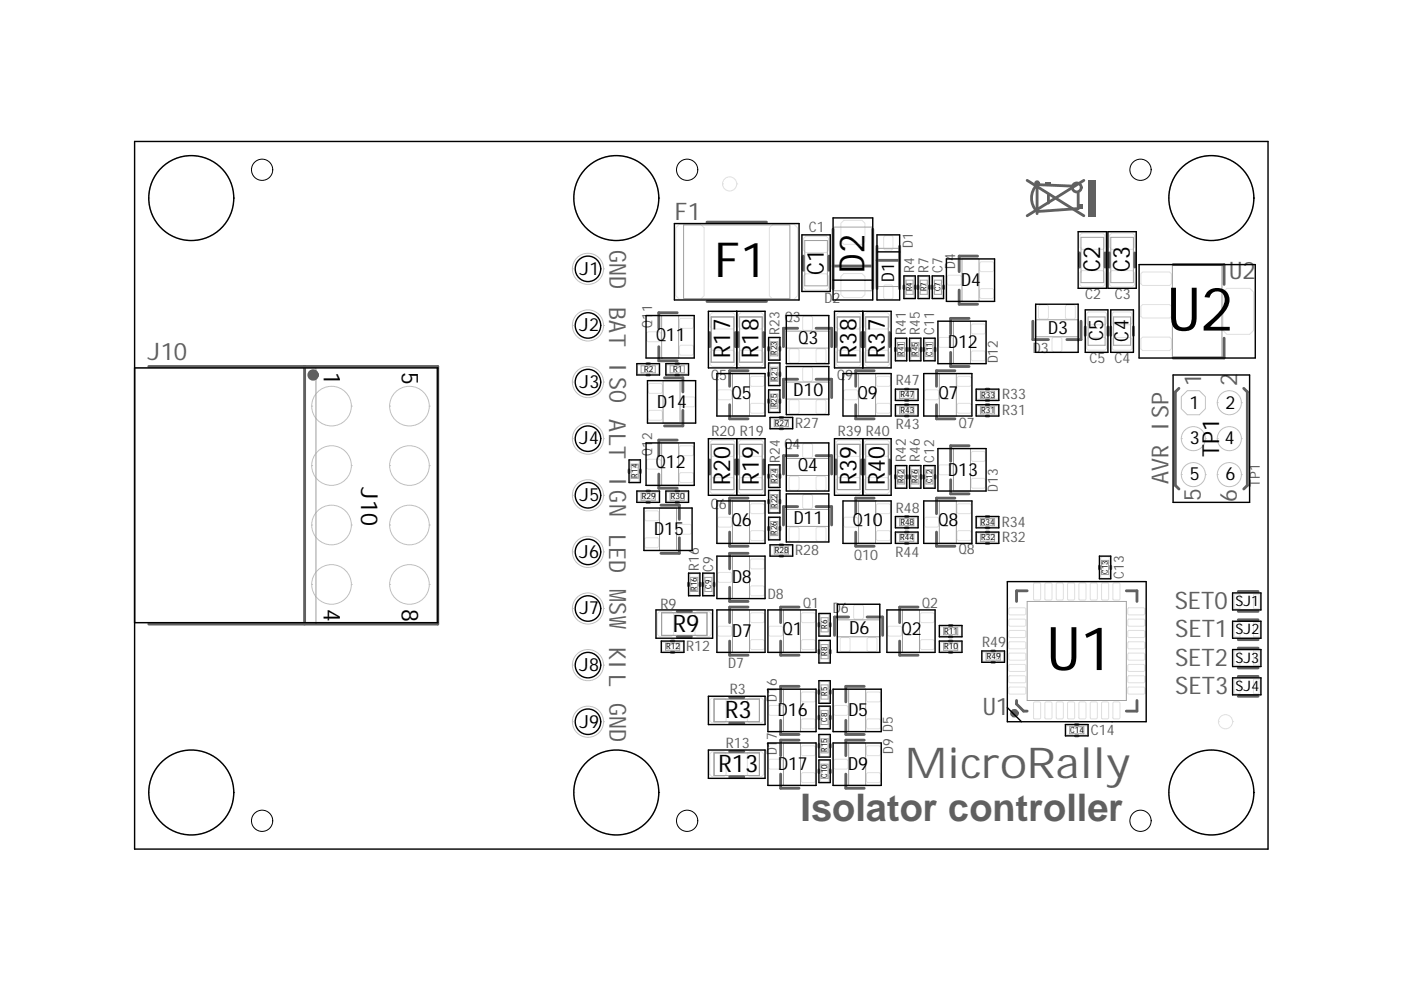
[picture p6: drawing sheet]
<svg xmlns="http://www.w3.org/2000/svg" width="297mm" height="210mm" viewBox="0 0 297 210" stroke-linecap="round" stroke-linejoin="round" font-family="sans-serif">
<defs><g id="words">
<g font-size="12.8">
<text x="247" y="70">U2</text>
<text x="221.5" y="141.8">U1</text>
</g>
<text font-size="10.2" x="151.1" y="58.7">F1</text>
<text font-size="9" fill="#606060" x="191.5" y="164.7">MicroRally</text>
<text font-size="8" fill="#606060" x="169.4" y="173.7">Isolator controller</text>
<text font-size="7.4" x="182.9" y="57.7" transform="rotate(-90 182.9 57.7)">D2</text>
<g font-size="5.1" fill="#606060">
<text x="142.7" y="46.5">F1</text>
<text x="260" y="59.1">U2</text>
<text x="31.2" y="76.2">J10</text>
<text x="248.5" y="128.9">SET0</text>
<text x="248.6" y="134.9">SET1</text>
<text x="248.6" y="140.9">SET2</text>
<text x="248.7" y="146.9">SET3</text>
<text x="207.9" y="151.3">U1</text>
</g>
<g font-size="5.1">
<text x="142.3" y="133.7">R9</text>
<text x="153.4" y="152">R3</text>
<text x="152" y="163.3">R13</text>
</g>
<g font-size="5" fill="#606060">
<text x="128.9" y="52.8" transform="rotate(90 128.9 52.8)">GND</text>
<text x="128.9" y="65" transform="rotate(90 128.9 65)">BAT</text>
<text x="128.9" y="76.9" transform="rotate(90 128.9 76.9)">ISO ALT</text>
<text x="254.1" y="81.7" transform="rotate(-90 254.1 81.7)">1</text>
<text x="261.8" y="81.7" transform="rotate(-90 261.8 81.7)">2</text>
<text x="128.9" y="100.9" transform="rotate(90 128.9 100.9)">IGN</text>
<text x="247.2" y="102.5" transform="rotate(-90 247.2 102.5)">AVR ISP</text>
<text x="254.1" y="105.9" transform="rotate(-90 254.1 105.9)">5</text>
<text x="261.7" y="106.2" transform="rotate(-90 261.7 106.2)">6</text>
<text x="128.9" y="112.9" transform="rotate(90 128.9 112.9)">LED MSW KIL GND</text>
</g>
<g font-size="5">
<text x="174.3" y="58.2" transform="rotate(-90 174.3 58.2)">C1</text>
<text x="232.7" y="57.6" transform="rotate(-90 232.7 57.6)">C2</text>
<text x="239" y="57.5" transform="rotate(-90 239 57.5)">C3</text>
<text x="154.5" y="75.7" transform="rotate(-90 154.5 75.7)">R</text>
<text x="154.5" y="72.9" transform="rotate(-90 154.5 72.9)">17</text>
<text x="160.5" y="75.7" transform="rotate(-90 160.5 75.7)">R</text>
<text x="160.5" y="72.9" transform="rotate(-90 160.5 72.9)">18</text>
<text x="181.2" y="75.7" transform="rotate(-90 181.2 75.7)">R</text>
<text x="181.2" y="72.9" transform="rotate(-90 181.2 72.9)">38</text>
<text x="187.2" y="75.7" transform="rotate(-90 187.2 75.7)">R</text>
<text x="187.2" y="72.9" transform="rotate(-90 187.2 72.9)">37</text>
<text x="68.5" y="78.7" transform="rotate(90 68.5 78.7)">1</text>
<text x="85" y="78.7" transform="rotate(90 85 78.7)">5</text>
<text x="154.5" y="99.9" transform="rotate(-90 154.5 99.9)">20</text>
<text x="160.5" y="99.8" transform="rotate(-90 160.5 99.8)">19</text>
<text x="181.2" y="99.8" transform="rotate(-90 181.2 99.8)">39</text>
<text x="187.2" y="99.9" transform="rotate(-90 187.2 99.9)">40</text>
<text x="257.9" y="96.8" transform="rotate(-90 257.9 96.8)">TP1</text>
<text x="76.4" y="103" transform="rotate(90 76.4 103)">J10</text>
<text x="154.5" y="102.7" transform="rotate(-90 154.5 102.7)">R</text>
<text x="160.5" y="102.7" transform="rotate(-90 160.5 102.7)">R</text>
<text x="181.2" y="102.7" transform="rotate(-90 181.2 102.7)">R</text>
<text x="187.2" y="102.7" transform="rotate(-90 187.2 102.7)">R</text>
<text x="68.5" y="128.8" transform="rotate(90 68.5 128.8)">4</text>
<text x="85" y="128.8" transform="rotate(90 85 128.8)">8</text>
</g>
<g font-size="4.2">
<text x="233.4" y="72.2" transform="rotate(-90 233.4 72.2)">C5</text>
<text x="238.8" y="72.3" transform="rotate(-90 238.8 72.3)">C4</text>
</g>
<g font-size="3.8">
<text x="122.6" y="58.1">J1</text>
<text x="203.4" y="60.5">D4</text>
<text x="122.6" y="70.1">J2</text>
<text x="221.7" y="70.7">D3</text>
<text x="138.8" y="72.2">Q11</text>
<text x="168.9" y="72.8">Q3</text>
<text x="200.6" y="73.7">D12</text>
<text x="122.6" y="82.1">J3</text>
<text x="167.9" y="83.9">D10</text>
<text x="139.1" y="86.3">D14</text>
<text x="154.9" y="84.4">Q5</text>
<text x="181.5" y="84.4">Q9</text>
<text x="198.6" y="84.4">Q7</text>
<text x="251.7" y="86.4">1</text>
<text x="259.3" y="86.5">2</text>
<text x="122.5" y="94">J4</text>
<text x="251.7" y="94">3</text>
<text x="259.1" y="94">4</text>
<text x="138.8" y="99.1">Q12</text>
<text x="168.8" y="99.7">Q4</text>
<text x="200.6" y="100.6">D13</text>
<text x="251.7" y="101.6">5</text>
<text x="259.2" y="101.6">6</text>
<text x="122.6" y="106">J5</text>
<text x="138.4" y="113.2">D15</text>
<text x="154.8" y="111.4">Q6</text>
<text x="167.9" y="110.8">D11</text>
<text x="180.4" y="111.4">Q10</text>
<text x="198.6" y="111.4">Q8</text>
<text x="122.6" y="118">J6</text>
<text x="154.9" y="123.4">D8</text>
<text x="122.6" y="130">J7</text>
<text x="154.9" y="134.8">D7</text>
<text x="165.6" y="134.5">Q1</text>
<text x="179.7" y="134.2">D6</text>
<text x="190.8" y="134.5">Q2</text>
<text x="122.6" y="142">J8</text>
<text x="122.6" y="153.9">J9</text>
<text x="164.6" y="151.5">D16</text>
<text x="179.5" y="151.5">D5</text>
<text x="164.6" y="162.9">D17</text>
<text x="179.5" y="162.9">D9</text>
</g>
<text font-size="3.7" x="189.2" y="59.7" transform="rotate(-90 189.2 59.7)">D1</text>
<g font-size="3.1" fill="#606060">
<text x="171.1" y="49.2">C1</text>
<text x="174.4" y="64.2">D2</text>
<text x="229.6" y="63.3">C2</text>
<text x="235.9" y="63.3">C3</text>
<text x="166" y="68.1">Q3</text>
<text x="218.5" y="74.6">D3</text>
<text x="230.5" y="76.7">C5 C4</text>
<text x="150.4" y="80.4">Q5</text>
<text x="177.1" y="80.4">Q9</text>
<text x="189.5" y="81.5">R47</text>
<text x="212" y="87.8">R31</text>
<text x="212" y="84.5">R33</text>
<text x="150.5" y="92.3">R20 R19</text>
<text x="166" y="95">Q4</text>
<text x="168.2" y="90.5">R27</text>
<text x="177.2" y="92.3">R39 R40</text>
<text x="189.5" y="90.8">R43</text>
<text x="202.9" y="90.6">Q7</text>
<text x="150.4" y="107.6">Q6</text>
<text x="189.5" y="108.5">R48</text>
<text x="212" y="111.5">R34</text>
<text x="168.2" y="117.5">R28</text>
<text x="180.7" y="118.4">Q10</text>
<text x="189.5" y="117.8">R44</text>
<text x="202.9" y="117.2">Q8</text>
<text x="212" y="114.8">R32</text>
<text x="139.7" y="128.9">R9</text>
<text x="162.4" y="126.7">D8</text>
<text x="169.9" y="128.6">Q1</text>
<text x="176.2" y="129.7">D6</text>
<text x="195.1" y="128.6">Q2</text>
<text x="145.2" y="137.8">R12</text>
<text x="207.8" y="136.9">R49</text>
<text x="154.1" y="141.4">D7</text>
<text x="154.4" y="146.8">R3</text>
<text x="230.8" y="155.5">C14</text>
<text x="153.6" y="158.2">R13</text>
</g>
<g font-size="3.1">
<text x="261.4" y="128.2">SJ1</text>
<text x="261.4" y="134.2">SJ2</text>
<text x="261.4" y="140.2">SJ3</text>
<text x="261.4" y="146.2">SJ4</text>
</g>
<g font-size="3" fill="#606060">
<text x="193.4" y="57.8" transform="rotate(-90 193.4 57.8)">R4 D1</text>
<text x="196.4" y="57.8" transform="rotate(-90 196.4 57.8)">R7</text>
<text x="199.4" y="57.8" transform="rotate(-90 199.4 57.8)">C7</text>
<text x="202.1" y="57" transform="rotate(-90 202.1 57)">D4</text>
<text x="138" y="69.5" transform="rotate(-90 138 69.5)">Q1</text>
<text x="138" y="66.1" transform="rotate(-90 138 66.1)">1</text>
<text x="164.9" y="70.9" transform="rotate(-90 164.9 70.9)">R23</text>
<text x="191.6" y="70.9" transform="rotate(-90 191.6 70.9)">R41</text>
<text x="194.6" y="70.9" transform="rotate(-90 194.6 70.9)">R45</text>
<text x="197.6" y="70.9" transform="rotate(-90 197.6 70.9)">C11</text>
<text x="211.1" y="76.9" transform="rotate(-90 211.1 76.9)">D12</text>
<text x="138" y="93" transform="rotate(-90 138 93)">2</text>
<text x="138" y="96.4" transform="rotate(-90 138 96.4)">Q1</text>
<text x="165" y="97.9" transform="rotate(-90 165 97.9)">R24</text>
<text x="191.6" y="97.8" transform="rotate(-90 191.6 97.8)">R42</text>
<text x="194.6" y="97.8" transform="rotate(-90 194.6 97.8)">R46</text>
<text x="197.6" y="97.9" transform="rotate(-90 197.6 97.9)">C12</text>
<text x="211.1" y="104.1" transform="rotate(-90 211.1 104.1)">D13</text>
<text x="266.6" y="103" transform="rotate(-90 266.6 103)">TP1</text>
<text x="147.8" y="120.9" transform="rotate(-90 147.8 120.9)">R16</text>
<text x="150.9" y="121" transform="rotate(-90 150.9 121)">C9</text>
<text x="237.8" y="122.4" transform="rotate(-90 237.8 122.4)">C13</text>
<text x="164.3" y="148.5" transform="rotate(-90 164.3 148.5)">D1</text>
<text x="164.3" y="145.1" transform="rotate(-90 164.3 145.1)">6</text>
<text x="164.3" y="159.9" transform="rotate(-90 164.3 159.9)">D1</text>
<text x="164.3" y="156.5" transform="rotate(-90 164.3 156.5)">7</text>
<text x="188.9" y="159.6" transform="rotate(-90 188.9 159.6)">D9 D5</text>
</g>
<g font-size="1.8">
<text x="136.3" y="78.7">R2</text>
<text x="142.4" y="78.7">R1</text>
<text x="190.5" y="84.1">R47</text>
<text x="190.5" y="87.4">R43</text>
<text x="207.6" y="87.4">R31</text>
<text x="207.6" y="84.1">R33</text>
<text x="164" y="90.1">R27</text>
<text x="135.8" y="105.7">R29</text>
<text x="141.9" y="105.7">R30</text>
<text x="190.5" y="111.1">R48</text>
<text x="207.5" y="111.1">R34</text>
<text x="164" y="117.1">R28</text>
<text x="190.5" y="114.4">R44</text>
<text x="207.6" y="114.4">R32</text>
<text x="141" y="137.4">R12</text>
<text x="199.8" y="137.4">R10</text>
<text x="199.8" y="134.1">R11</text>
<text x="208.8" y="139.5">R49</text>
<text x="226.4" y="155.1">C14</text>
</g>
<g font-size="1.7">
<text x="193" y="61.7" transform="rotate(-90 193 61.7)">R4</text>
<text x="196" y="61.6" transform="rotate(-90 196 61.6)">R7</text>
<text x="199" y="61.7" transform="rotate(-90 199 61.7)">C7</text>
<text x="164.4" y="75.1" transform="rotate(-90 164.4 75.1)">R23</text>
<text x="191.2" y="75.3" transform="rotate(-90 191.2 75.3)">R41</text>
<text x="194.2" y="75.3" transform="rotate(-90 194.2 75.3)">R45</text>
<text x="197.2" y="75.3" transform="rotate(-90 197.2 75.3)">C11</text>
<text x="164.4" y="80.5" transform="rotate(-90 164.4 80.5)">R21</text>
<text x="164.4" y="86.2" transform="rotate(-90 164.4 86.2)">R25</text>
<text x="134.9" y="101.1" transform="rotate(-90 134.9 101.1)">R14</text>
<text x="164.4" y="107.5" transform="rotate(-90 164.4 107.5)">R22</text>
<text x="164.4" y="102.1" transform="rotate(-90 164.4 102.1)">R24</text>
<text x="191.2" y="102.3" transform="rotate(-90 191.2 102.3)">R42</text>
<text x="194.2" y="102.3" transform="rotate(-90 194.2 102.3)">R46</text>
<text x="197.2" y="102.3" transform="rotate(-90 197.2 102.3)">C12</text>
<text x="164.4" y="113.2" transform="rotate(-90 164.4 113.2)">R26</text>
<text x="147.4" y="125" transform="rotate(-90 147.4 125)">R16</text>
<text x="150.4" y="124.6" transform="rotate(-90 150.4 124.6)">C9</text>
<text x="234.4" y="121.4" transform="rotate(-90 234.4 121.4)">C13</text>
<text x="175" y="133.1" transform="rotate(-90 175 133.1)">R6</text>
<text x="175" y="138.7" transform="rotate(-90 175 138.7)">R8</text>
<text x="175" y="147.3" transform="rotate(-90 175 147.3)">R5</text>
<text x="175" y="152.7" transform="rotate(-90 175 152.7)">C8</text>
<text x="175" y="159.1" transform="rotate(-90 175 159.1)">R15</text>
<text x="175" y="164.6" transform="rotate(-90 175 164.6)">C10</text>
</g>
</g></defs>
<g fill="none" stroke="#c0c0c0" stroke-width=".21">
<path d="M31.5 41.9h.1M31.5 41.9a9 9 0 0 0 9 9 9 9 0 0 0 9-9M31.5 41.9a9 9 0 0 1 9-9 9 9 0 0 1 9 9M49.5 41.9h.1M121.1 56.9h.1M121.1 56.9a3.3 3.3 0 0 0 3.3 3.3 3.3 3.3 0 0 0 3.3-3.3M121.1 56.9a3.3 3.3 0 0 1 3.3-3.3 3.3 3.3 0 0 1 3.3 3.3M121.4 41.9h.1M121.4 41.9a9 9 0 0 0 9 9 9 9 0 0 0 9-9M121.4 41.9a9 9 0 0 1 9-9 9 9 0 0 1 9 9M127.7 56.9h.1M139.4 41.9h.1"/>
<path d="M247.3 41.9h.1M247.3 41.9a9 9 0 0 0 9 9 9 9 0 0 0 9-9M247.3 41.9a9 9 0 0 1 9-9 9 9 0 0 1 9 9M265.3 41.9h.1M121.1 68.9h.1M121.1 68.9a3.3 3.3 0 0 0 3.3 3.3 3.3 3.3 0 0 0 3.3-3.3M121.1 68.9a3.3 3.3 0 0 1 3.3-3.3 3.3 3.3 0 0 1 3.3 3.3M127.7 68.9h.1M65.9 98.5h.1M65.9 98.5a4.2 4.2 0 0 0 4.2 4.2 4.2 4.2 0 0 0 4.2-4.2M65.9 98.5a4.2 4.2 0 0 1 4.2-4.2 4.2 4.2 0 0 1 4.2 4.2M65.9 85.9h.1"/>
<path d="M65.9 85.9a4.2 4.2 0 0 0 4.2 4.2 4.2 4.2 0 0 0 4.2-4.2M65.9 85.9a4.2 4.2 0 0 1 4.2-4.2 4.2 4.2 0 0 1 4.2 4.2M74.3 98.5h.1M74.3 85.9h.1M82.4 98.5h.1M82.4 98.5a4.2 4.2 0 0 0 4.2 4.2 4.2 4.2 0 0 0 4.2-4.2M82.4 98.5a4.2 4.2 0 0 1 4.2-4.2 4.2 4.2 0 0 1 4.2 4.2M82.4 85.9h.1M82.4 85.9a4.2 4.2 0 0 0 4.2 4.2 4.2 4.2 0 0 0 4.2-4.2M82.4 85.9a4.2 4.2 0 0 1 4.2-4.2 4.2 4.2 0 0 1 4.2 4.2M90.8 98.5h.1M90.8 85.9h.1"/>
<path d="M121.1 92.8h.1M121.1 92.8a3.3 3.3 0 0 0 3.3 3.3 3.3 3.3 0 0 0 3.3-3.3M121.1 92.8a3.3 3.3 0 0 1 3.3-3.3 3.3 3.3 0 0 1 3.3 3.3M121.1 80.8h.1M121.1 80.8a3.3 3.3 0 0 0 3.3 3.3 3.3 3.3 0 0 0 3.3-3.3M121.1 80.8a3.3 3.3 0 0 1 3.3-3.3 3.3 3.3 0 0 1 3.3 3.3M127.7 92.8h.1M127.7 80.8h.1M249.9 92.8a2.55 2.55 0 0 0 2.6 2.6 2.55 2.55 0 0 0 2.5-2.6M249.9 92.8a2.55 2.55 0 0 1 2.6-2.5 2.55 2.55 0 0 1 2.5 2.5M249.9 92.8h.1M249.9 83.9l1.3-1.2h2.5l1.3 1.2v2.6l-1.3 1.3h-2.5l-1.3-1.3z"/>
<path d="M255 92.8h.1M257.5 92.8a2.55 2.55 0 0 0 2.6 2.6 2.55 2.55 0 0 0 2.5-2.6M257.5 92.8a2.55 2.55 0 0 1 2.6-2.5 2.55 2.55 0 0 1 2.5 2.5M257.5 85.2a2.55 2.55 0 0 0 2.6 2.6 2.55 2.55 0 0 0 2.5-2.6M257.5 85.2a2.55 2.55 0 0 1 2.6-2.5 2.55 2.55 0 0 1 2.5 2.5M257.5 92.8h.1M257.5 85.2h.1M262.6 92.8h.1M262.6 85.2h.1M65.9 111.1h.1M65.9 111.1a4.2 4.2 0 0 0 4.2 4.2 4.2 4.2 0 0 0 4.2-4.2M65.9 111.1a4.2 4.2 0 0 1 4.2-4.2 4.2 4.2 0 0 1 4.2 4.2"/>
<path d="M74.3 111.1h.1M82.4 111.1h.1M82.4 111.1a4.2 4.2 0 0 0 4.2 4.2 4.2 4.2 0 0 0 4.2-4.2M82.4 111.1a4.2 4.2 0 0 1 4.2-4.2 4.2 4.2 0 0 1 4.2 4.2M90.8 111.1h.1M121.1 104.8h.1M121.1 104.8a3.3 3.3 0 0 0 3.3 3.3 3.3 3.3 0 0 0 3.3-3.3M121.1 104.8a3.3 3.3 0 0 1 3.3-3.3 3.3 3.3 0 0 1 3.3 3.3M121.1 116.8h.1M121.1 116.8a3.3 3.3 0 0 0 3.3 3.3 3.3 3.3 0 0 0 3.3-3.3M121.1 116.8a3.3 3.3 0 0 1 3.3-3.3 3.3 3.3 0 0 1 3.3 3.3M127.7 104.8h.1"/>
<path d="M127.7 116.8h.1M249.9 100.4a2.55 2.55 0 0 0 2.6 2.6 2.55 2.55 0 0 0 2.5-2.6M249.9 100.4a2.55 2.55 0 0 1 2.6-2.5 2.55 2.55 0 0 1 2.5 2.5M249.9 100.4h.1M255 100.4h.1M257.5 100.4a2.55 2.55 0 0 0 2.6 2.6 2.55 2.55 0 0 0 2.5-2.6M257.5 100.4a2.55 2.55 0 0 1 2.6-2.5 2.55 2.55 0 0 1 2.5 2.5M257.5 100.4h.1M262.6 100.4h.1M65.9 123.7h.1M65.9 123.7a4.2 4.2 0 0 0 4.2 4.2 4.2 4.2 0 0 0 4.2-4.2M65.9 123.7a4.2 4.2 0 0 1 4.2-4.2 4.2 4.2 0 0 1 4.2 4.2"/>
<path d="M74.3 123.7h.1M82.4 123.7h.1M82.4 123.7a4.2 4.2 0 0 0 4.2 4.2 4.2 4.2 0 0 0 4.2-4.2M82.4 123.7a4.2 4.2 0 0 1 4.2-4.2 4.2 4.2 0 0 1 4.2 4.2M90.8 123.7h.1M121.1 128.8h.1M121.1 128.8a3.3 3.3 0 0 0 3.3 3.3 3.3 3.3 0 0 0 3.3-3.3M121.1 128.8a3.3 3.3 0 0 1 3.3-3.3 3.3 3.3 0 0 1 3.3 3.3M127.7 128.8h.1M121.1 152.7h.1M121.1 152.7a3.3 3.3 0 0 0 3.3 3.3 3.3 3.3 0 0 0 3.3-3.3M121.1 152.7a3.3 3.3 0 0 1 3.3-3.3 3.3 3.3 0 0 1 3.3 3.3"/>
<path d="M121.1 140.7h.1M121.1 140.7a3.3 3.3 0 0 0 3.3 3.3 3.3 3.3 0 0 0 3.3-3.3M121.1 140.7a3.3 3.3 0 0 1 3.3-3.3 3.3 3.3 0 0 1 3.3 3.3M127.7 152.7h.1M127.7 140.7h.1M31.5 167.7h.1M31.5 167.7a9 9 0 0 0 9 9 9 9 0 0 0 9-9M31.5 167.7a9 9 0 0 1 9-9 9 9 0 0 1 9 9M49.5 167.7h.1M121.4 167.7h.1M121.4 167.7a9 9 0 0 0 9 9 9 9 0 0 0 9-9M121.4 167.7a9 9 0 0 1 9-9 9 9 0 0 1 9 9"/>
<path d="M139.4 167.7h.1M247.3 167.7h.1M247.3 167.7a9 9 0 0 0 9 9 9 9 0 0 0 9-9M247.3 167.7a9 9 0 0 1 9-9 9 9 0 0 1 9 9M265.3 167.7h.1"/>
</g>
<g fill="none" stroke="#e0e0e0" stroke-width=".21">
<path d="M152.9 38.9h.1M152.9 38.9a1.5 1.5 0 0 0 1.5 1.5 1.5 1.5 0 0 0 1.5-1.5M152.9 38.9a1.5 1.5 0 0 1 1.5-1.5 1.5 1.5 0 0 1 1.5 1.5M155.9 38.9h.1M143 48.2l.7-.7h4.5l.8 .7v14.4l-.8 .7h-4.5l-.7-.7zM162.8 48.2l.7-.7h4.5l.8 .7v14.4l-.8 .7h-4.5l-.7-.7zM170 58.4l.5-.5h4.3l.5 .5v2.5l-.5 .5h-4.3l-.5-.5zM170 50.4l.5-.4h4.3l.5 .4v2.6l-.5 .4h-4.3l-.5-.4zM177.9 47.3l.6-.7h3.9l.6 .7v3.8l-.6 .6h-3.9l-.6-.6zM177.9 58.5l.6-.6h3.9l.6 .6v3.8l-.6 .7h-3.9l-.6-.7zM187 50.1l.2-.2h1.5l.2 .2v2.5l-.2 .3h-1.5l-.2-.3zM191.5 58.7l.2-.2h1.4l.2 .2v1.1l-.2 .2h-1.4l-.2-.2z"/>
<path d="M194.5 58.7l.2-.2h1.4l.2 .2v1.1l-.2 .2h-1.4l-.2-.2zM197.5 58.7l.2-.2h1.4l.2 .2v1.1l-.2 .2h-1.4l-.2-.2zM200.4 58.5l.2-.3h2.5l.3 .3v1.6l-.3 .2h-2.5l-.2-.2zM207.3 55.7l.2-.3h2.5l.3 .3v1.5l-.3 .3h-2.5l-.2-.3zM228.5 57.7l.4-.4h4.4l.4 .4v2.6l-.4 .4h-4.4l-.4-.4zM228.5 49.8l.4-.5h4.4l.4 .5v2.5l-.4 .5h-4.4l-.4-.5zM234.8 57.7l.4-.4h4.4l.4 .4v2.6l-.4 .4h-4.4l-.4-.4zM234.8 49.8l.4-.5h4.4l.4 .5v2.5l-.4 .5h-4.4l-.4-.5zM241.4 57.9l.3-.3h5.8l.3 .3v2.1l-.3 .4h-5.8l-.3-.4zM134.9 77.4l.2-.2h1.1l.2 .2v1.5l-.2 .1h-1.1l-.2-.1zM136.8 70.5l.3-.3h2.5l.2 .3v1.5l-.2 .3h-2.5l-.3-.3zM137.9 77.4l.2-.2h1.1l.2 .2v1.5l-.2 .1h-1.1l-.2-.1z"/>
<path d="M141 77.4l.2-.2h1.1l.2 .2v1.5l-.2 .1h-1.1l-.2-.1zM143.7 67.6l.3-.2h2.5l.2 .2v1.6l-.2 .3h-2.5l-.3-.3zM143.7 73.3l.3-.2h2.5l.2 .2v1.6l-.2 .3h-2.5l-.3-.3zM144 77.4l.2-.2h1.1l.2 .2v1.5l-.2 .1h-1.1l-.2-.1zM150.2 74.5l.5-.4h4.4l.4 .4v2.6l-.4 .4h-4.4l-.5-.4zM150.2 66.6l.5-.4h4.4l.4 .4v2.6l-.4 .4h-4.4l-.5-.4zM156.2 74.5l.5-.4h4.4l.4 .4v2.6l-.4 .4h-4.4l-.5-.4zM156.2 66.6l.5-.4h4.4l.4 .4v2.6l-.4 .4h-4.4l-.5-.4zM159 79.6h2.4l.3 .3v1.6l-.3 .2h-2.4l-.3-.2v-1.6zM162.9 74.7l.2-.1h1.4l.2 .1v1.2l-.2 .2h-1.4l-.2-.2zM162.9 71.7l.2-.1h1.4l.2 .1v1.2l-.2 .2h-1.4l-.2-.2zM162.9 77.1l.2-.2h1.4l.2 .2v1.2l-.2 .1h-1.4l-.2-.1z"/>
<path d="M167 74.1l.2-.3h1.6l.3 .3v2.4l-.3 .3h-1.6l-.2-.3zM170.1 66.9h1.5l.3 .3v2.5l-.3 .2h-1.5l-.3-.2v-2.5zM170.1 77.7h1.5l.3 .3v2.4l-.3 .3h-1.5l-.3-.3v-2.4zM172.9 73.8h1.6l.3 .3v2.4l-.3 .3h-1.6l-.2-.3v-2.4zM176.9 74.5l.5-.4h4.3l.5 .4v2.6l-.5 .4h-4.3l-.5-.4zM176.9 66.6l.5-.4h4.3l.5 .4v2.6l-.5 .4h-4.3l-.5-.4zM182.9 74.5l.4-.4h4.4l.5 .4v2.6l-.5 .4h-4.4l-.4-.4zM182.9 66.6l.4-.4h4.4l.5 .4v2.6l-.5 .4h-4.4l-.4-.4zM185.7 79.6h2.4l.3 .3v1.6l-.3 .2h-2.4l-.3-.2v-1.6zM187 60.5l.2-.2h1.5l.2 .2v2.6l-.2 .2h-1.5l-.2-.2zM189.7 71.9l.2-.2h1.4l.2 .2v1.1l-.2 .2h-1.4l-.2-.2zM189.7 74.9l.2-.2h1.4l.2 .2v1.1l-.2 .2h-1.4l-.2-.2z"/>
<path d="M191.5 61.7l.2-.2h1.4l.2 .2v1.1l-.2 .2h-1.4l-.2-.2zM192.7 74.9l.2-.2h1.4l.2 .2v1.1l-.2 .2h-1.4l-.2-.2zM192.7 71.9l.2-.2h1.4l.2 .2v1.1l-.2 .2h-1.4l-.2-.2zM194.5 61.7l.2-.2h1.4l.2 .2v1.1l-.2 .2h-1.4l-.2-.2zM195.7 71.9l.2-.2h1.4l.2 .2v1.1l-.2 .2h-1.4l-.2-.2zM195.7 74.9l.2-.2h1.4l.2 .2v1.1l-.2 .2h-1.4l-.2-.2zM197.5 61.7l.2-.2h1.4l.2 .2v1.1l-.2 .2h-1.4l-.2-.2zM198.6 71.7l.2-.3h2.5l.3 .3v1.5l-.3 .3h-2.5l-.2-.3zM202.7 79.6h2.5l.3 .3v1.6l-.3 .2h-2.5l-.2-.2v-1.6zM205.5 74.5l.2-.2h2.5l.3 .2v1.6l-.3 .3h-2.5l-.2-.3zM205.7 68.6h2.5l.3 .2v1.6l-.3 .3h-2.5l-.2-.3v-1.6zM207.3 61.3l.2-.2h2.5l.3 .2v1.6l-.3 .3h-2.5l-.2-.3z"/>
<path d="M220 64.5h1.5l.3 .3v2.5l-.3 .2h-1.5l-.3-.2v-2.5zM222.6 71.7l.2-.3h1.6l.3 .3v2.4l-.3 .3h-1.6l-.2-.3zM225.4 64.8l.3-.3h1.5l.3 .3v2.5l-.3 .2h-1.5l-.3-.2zM229.9 71.7l.3-.3h3.6l.3 .3v2.1l-.3 .3h-3.6l-.3-.3zM229.9 66.4l.3-.4h3.6l.3 .4v2l-.3 .3h-3.6l-.3-.3zM235.3 71.7l.3-.3h3.6l.3 .3v2.1l-.3 .3h-3.6l-.3-.3zM235.3 66.4l.3-.4h3.6l.3 .4v2l-.3 .3h-3.6l-.3-.3zM241.7 71.3h5.8l.3 .4v2.1l-.3 .4h-5.8l-.3-.4v-2.1zM241.7 64.4h5.8l.3 .4v2.1l-.3 .4h-5.8l-.3-.4v-2.1zM259.6 61h4.8l.8 .8v8.1l-.8 .8h-4.8l-.8-.8v-8.1zM133.4 97.7l.2-.2h1.4l.2 .2v1.1l-.2 .2h-1.4l-.2-.2zM136.8 97.4l.3-.2h2.5l.2 .2v1.6l-.2 .3h-2.5l-.3-.3z"/>
<path d="M137.1 87.1l.3-.3h2.5l.2 .3v1.6l-.2 .2h-2.5l-.3-.2zM137.1 81.4l.3-.3h2.5l.2 .3v1.6l-.2 .2h-2.5l-.3-.2zM143.7 94.6l.3-.3h2.5l.2 .3v1.6l-.2 .2h-2.5l-.3-.2zM144 84.2l.3-.2h2.5l.2 .2v1.6l-.2 .3h-2.5l-.3-.3zM150.2 93.6l.5-.5h4.4l.4 .5v2.5l-.4 .5h-4.4l-.5-.5zM151.8 82.8l.3-.3h2.5l.2 .3v1.5l-.2 .3h-2.5l-.3-.3zM156.2 93.6l.5-.5h4.4l.4 .5v2.5l-.4 .5h-4.4l-.5-.5zM158.7 85.6l.3-.3h2.4l.3 .3v1.6l-.3 .2h-2.4l-.3-.2zM162.9 98.7l.2-.2h1.4l.2 .2v1.1l-.2 .2h-1.4l-.2-.2zM162.9 82.8l.2-.2h1.4l.2 .2v1.2l-.2 .1h-1.4l-.2-.1zM162.9 85.8l.2-.2h1.4l.2 .2v1.1l-.2 .2h-1.4l-.2-.2zM162.9 80.1l.2-.2h1.4l.2 .2v1.2l-.2 .1h-1.4l-.2-.1z"/>
<path d="M163.1 88.8l.1-.2h1.2l.2 .2v1.4l-.2 .2h-1.2l-.1-.2zM166.1 88.8l.1-.2h1.2l.2 .2v1.4l-.2 .2h-1.2l-.1-.2zM167 84.8l.2-.2h1.6l.3 .2v2.5l-.3 .3h-1.6l-.2-.3zM170.1 93.9h1.5l.3 .2v2.5l-.3 .3h-1.5l-.3-.3v-2.5zM172.9 84.6h1.6l.3 .2v2.5l-.3 .3h-1.6l-.2-.3v-2.5zM176.9 93.6l.5-.5h4.3l.5 .5v2.5l-.5 .5h-4.3l-.5-.5zM178.8 82.5h2.4l.3 .3v1.5l-.3 .3h-2.4l-.3-.3v-1.5zM182.9 93.6l.4-.5h4.4l.5 .5v2.5l-.5 .5h-4.4l-.4-.5zM185.4 85.6l.3-.3h2.4l.3 .3v1.6l-.3 .2h-2.4l-.3-.2zM189.6 82.8l.2-.2h1.1l.2 .2v1.4l-.2 .2h-1.1l-.2-.2zM189.6 86.1l.2-.2h1.1l.2 .2v1.4l-.2 .2h-1.1l-.2-.2zM189.7 98.8l.2-.1h1.4l.2 .1v1.2l-.2 .2h-1.4l-.2-.2z"/>
<path d="M192.6 82.8l.2-.2h1.1l.2 .2v1.4l-.2 .2h-1.1l-.2-.2zM192.6 86.1l.2-.2h1.1l.2 .2v1.4l-.2 .2h-1.1l-.2-.2zM192.7 98.8l.2-.1h1.4l.2 .1v1.2l-.2 .2h-1.4l-.2-.2zM195.7 98.8l.2-.1h1.4l.2 .1v1.2l-.2 .2h-1.4l-.2-.2zM195.8 82.5h2.5l.3 .3v1.5l-.3 .3h-2.5l-.2-.3v-1.5zM198.6 98.6l.2-.2h2.5l.3 .2v1.6l-.3 .3h-2.5l-.2-.3zM202.5 85.6l.2-.3h2.5l.3 .3v1.6l-.3 .2h-2.5l-.2-.2zM205.7 95.5h2.5l.3 .3v1.6l-.3 .2h-2.5l-.2-.2v-1.6zM206.7 82.8l.2-.2h1.1l.2 .2v1.4l-.2 .2h-1.1l-.2-.2zM206.7 86.1l.2-.2h1.1l.2 .2v1.4l-.2 .2h-1.1l-.2-.2zM209.7 82.8l.2-.2h1.1l.2 .2v1.4l-.2 .2h-1.1l-.2-.2zM209.7 86.1l.2-.2h1.1l.2 .2v1.4l-.2 .2h-1.1l-.2-.2z"/>
<path d="M133.4 100.6l.2-.1h1.4l.2 .1v1.2l-.2 .2h-1.4l-.2-.2zM134.9 104.4l.2-.2h1.1l.2 .2v1.4l-.2 .2h-1.1l-.2-.2zM136.4 108.4l.2-.3h2.5l.3 .3v1.5l-.3 .3h-2.5l-.2-.3zM136.6 113.8h2.5l.3 .2v1.6l-.3 .3h-2.5l-.2-.3v-1.6zM137.9 104.4l.2-.2h1.1l.2 .2v1.4l-.2 .2h-1.1l-.2-.2zM141 104.4l.2-.2h1.1l.2 .2v1.4l-.2 .2h-1.1l-.2-.2zM143.3 111.2l.2-.3h2.5l.3 .3v1.6l-.3 .2h-2.5l-.2-.2zM143.7 100.3l.3-.3h2.5l.2 .3v1.5l-.2 .3h-2.5l-.3-.3zM144 104.4l.2-.2h1.1l.2 .2v1.4l-.2 .2h-1.1l-.2-.2zM150.2 101.5l.5-.4h4.4l.4 .4v2.6l-.4 .4h-4.4l-.5-.4zM151.8 109.7l.3-.3h2.5l.2 .3v1.6l-.2 .2h-2.5l-.3-.2zM156.2 101.5l.5-.4h4.4l.4 .4v2.6l-.4 .4h-4.4l-.5-.4z"/>
<path d="M158.7 112.5l.3-.2h2.4l.3 .2v1.6l-.3 .3h-2.4l-.3-.3zM158.7 118.5l.3-.2h2.4l.3 .2v1.6l-.3 .3h-2.4l-.3-.3zM159 106.6h2.4l.3 .3v1.5l-.3 .3h-2.4l-.3-.3v-1.5zM162.9 109.8l.2-.2h1.4l.2 .2v1.1l-.2 .2h-1.4l-.2-.2zM162.9 112.8l.2-.2h1.4l.2 .2v1.1l-.2 .2h-1.4l-.2-.2zM162.9 104.1l.2-.2h1.4l.2 .2v1.1l-.2 .2h-1.4l-.2-.2zM162.9 107.1l.2-.2h1.4l.2 .2v1.1l-.2 .2h-1.4l-.2-.2zM163.1 115.8l.1-.2h1.2l.2 .2v1.4l-.2 .2h-1.2l-.1-.2zM163.1 101.5h1.4l.2 .2v1.1l-.2 .2h-1.4l-.2-.2v-1.1zM166.1 115.8l.1-.2h1.2l.2 .2v1.4l-.2 .2h-1.2l-.1-.2zM167 101l.2-.2h1.6l.3 .2v2.5l-.3 .3h-1.6l-.2-.3zM167 111.8l.2-.3h1.6l.3 .3v2.5l-.3 .2h-1.6l-.2-.2z"/>
<path d="M170.1 104.7h1.5l.3 .2v2.5l-.3 .2h-1.5l-.3-.2v-2.5zM172.7 111.8l.2-.3h1.6l.3 .3v2.5l-.3 .2h-1.6l-.2-.2zM172.9 100.8h1.6l.3 .2v2.5l-.3 .3h-1.6l-.2-.3v-2.5zM176.9 101.5l.5-.4h4.3l.5 .4v2.6l-.5 .4h-4.3l-.5-.4zM178.5 109.7l.3-.3h2.4l.3 .3v1.6l-.3 .2h-2.4l-.3-.2zM182.9 101.5l.4-.4h4.4l.5 .4v2.6l-.5 .4h-4.4l-.4-.4zM185.4 112.5l.3-.2h2.4l.3 .2v1.6l-.3 .3h-2.4l-.3-.3zM185.7 106.6h2.4l.3 .3v1.5l-.3 .3h-2.4l-.3-.3v-1.5zM189.6 109.8l.2-.2h1.1l.2 .2v1.4l-.2 .2h-1.1l-.2-.2zM189.6 113.1l.2-.2h1.1l.2 .2v1.4l-.2 .2h-1.1l-.2-.2zM189.7 101.8l.2-.1h1.4l.2 .1v1.2l-.2 .2h-1.4l-.2-.2zM192.6 109.8l.2-.2h1.1l.2 .2v1.4l-.2 .2h-1.1l-.2-.2z"/>
<path d="M192.6 113.1l.2-.2h1.1l.2 .2v1.4l-.2 .2h-1.1l-.2-.2zM192.7 101.8l.2-.1h1.4l.2 .1v1.2l-.2 .2h-1.4l-.2-.2zM195.6 109.7l.2-.3h2.5l.3 .3v1.6l-.3 .2h-2.5l-.2-.2zM195.9 101.7h1.4l.2 .1v1.2l-.2 .2h-1.4l-.2-.2v-1.2zM202.5 112.5l.2-.2h2.5l.3 .2v1.6l-.3 .3h-2.5l-.2-.3zM202.7 106.6h2.5l.3 .3v1.5l-.3 .3h-2.5l-.2-.3v-1.5zM205.5 101.5l.2-.3h2.5l.3 .3v1.5l-.3 .3h-2.5l-.2-.3zM206.7 109.8l.2-.2h1.1l.2 .2v1.4l-.2 .2h-1.1l-.2-.2zM206.7 113.1l.2-.2h1.1l.2 .2v1.4l-.2 .2h-1.1l-.2-.2zM209.7 109.8l.2-.2h1.1l.2 .2v1.4l-.2 .2h-1.1l-.2-.2zM209.7 113.1l.2-.2h1.1l.2 .2v1.4l-.2 .2h-1.1l-.2-.2zM232.9 118l.2-.2h1.4l.2 .2v1.1l-.2 .2h-1.4l-.2-.2z"/>
<path d="M139.1 129.9l.4-.5h2.6l.4 .5v4.3l-.4 .5h-2.6l-.4-.5zM140.1 136.1l.1-.2h1.2l.2 .2v1.5l-.2 .1h-1.2l-.1-.1zM143.1 136.1l.1-.2h1.2l.2 .2v1.5l-.2 .1h-1.2l-.1-.1zM146 121.6l.2-.2h1.4l.2 .2v1.1l-.2 .2h-1.4l-.2-.2zM146 124.6l.2-.2h1.4l.2 .2v1.1l-.2 .2h-1.4l-.2-.2zM147 129.9l.5-.5h2.5l.5 .5v4.3l-.5 .5h-2.5l-.5-.5zM149 124.6l.2-.2h1.4l.2 .2v1.1l-.2 .2h-1.4l-.2-.2zM149 121.6l.2-.2h1.4l.2 .2v1.1l-.2 .2h-1.4l-.2-.2zM151.8 121.4l.3-.3h2.5l.2 .3v1.6l-.2 .2h-2.5l-.3-.2zM151.8 132.8l.3-.3h2.5l.2 .3v1.5l-.2 .3h-2.5l-.3-.3zM158.7 135.6l.3-.3h2.4l.3 .3v1.6l-.3 .2h-2.4l-.3-.2zM159 124h2.4l.3 .2v1.6l-.3 .3h-2.4l-.3-.3v-1.6z"/>
<path d="M159 129.7h2.4l.3 .2v1.6l-.3 .3h-2.4l-.3-.3v-1.6zM162.9 132.5h2.4l.3 .3v1.5l-.3 .3h-2.4l-.3-.3v-1.5zM169.5 135.6l.3-.3h2.4l.3 .3v1.6l-.3 .2h-2.4l-.3-.2zM169.8 129.7h2.4l.3 .2v1.6l-.3 .3h-2.4l-.3-.3v-1.6zM173.6 133.1l.1-.1h1.5l.1 .1v1.2l-.1 .1h-1.5l-.1-.1zM173.6 130.1l.1-.1h1.5l.1 .1v1.2l-.1 .2h-1.5l-.1-.2zM173.6 135.8l.1-.2h1.5l.1 .2v1.2l-.1 .1h-1.5l-.1-.1zM173.7 138.6h1.5l.1 .2v1.2l-.1 .1h-1.5l-.1-.1v-1.2zM178 134.9h1.6l.2 .3v2.4l-.2 .3h-1.6l-.3-.3v-2.4zM180.9 128h1.5l.3 .3v2.4l-.3 .3h-1.5l-.3-.3v-2.4zM183.7 134.9h1.6l.2 .3v2.4l-.2 .3h-1.6l-.3-.3v-2.4zM188.1 132.5h2.4l.3 .3v1.5l-.3 .3h-2.4l-.3-.3v-1.5z"/>
<path d="M194.7 135.6l.2-.3h2.5l.3 .3v1.6l-.3 .2h-2.5l-.2-.2zM194.9 129.7h2.5l.3 .2v1.6l-.3 .3h-2.5l-.2-.3v-1.6zM198.9 136.1l.2-.2h1.1l.2 .2v1.5l-.2 .1h-1.1l-.2-.1zM199.1 132.7h1.1l.2 .1v1.5l-.2 .1h-1.1l-.2-.1v-1.5zM201.9 136.1l.2-.2h1.1l.2 .2v1.5l-.2 .1h-1.1l-.2-.1zM202.1 132.7h1.1l.2 .1v1.5l-.2 .1h-1.1l-.2-.1v-1.5zM207.9 138.2l.2-.2h1.1l.2 .2v1.5l-.2 .1h-1.1l-.2-.1zM210.9 138.2l.2-.2h1.1l.2 .2v1.5l-.2 .1h-1.1l-.2-.1zM213.4 128.8l.2-.2h3.2l.2 .2v1.1l-.2 .2h-3.2l-.2-.2zM213.4 131.2l.2-.2h3.2l.2 .2v1.1l-.2 .2h-3.2l-.2-.2zM213.4 133.6l.2-.2h3.2l.2 .2v1.1l-.2 .2h-3.2l-.2-.2zM213.4 136l.2-.2h3.2l.2 .2v1.1l-.2 .2h-3.2l-.2-.2z"/>
<path d="M213.4 138.4l.2-.2h3.2l.2 .2v1.1l-.2 .2h-3.2l-.2-.2zM218.7 123.6l.1-.2h1.2l.2 .2v3.2l-.2 .2h-1.2l-.1-.2zM221.1 123.6l.1-.2h1.2l.2 .2v3.2l-.2 .2h-1.2l-.1-.2zM223.5 123.6l.1-.2h1.2l.2 .2v3.2l-.2 .2h-1.2l-.1-.2zM225.9 123.6l.1-.2h1.2l.2 .2v3.2l-.2 .2h-1.2l-.1-.2zM228.3 123.6l.1-.2h1.2l.2 .2v3.2l-.2 .2h-1.2l-.1-.2zM230.7 123.6l.1-.2h1.2l.2 .2v3.2l-.2 .2h-1.2l-.1-.2zM232.9 121l.2-.2h1.4l.2 .2v1.1l-.2 .2h-1.4l-.2-.2zM233 123.6l.2-.2h1.2l.1 .2v3.2l-.1 .2h-1.2l-.2-.2zM235.4 123.6l.2-.2h1.2l.1 .2v3.2l-.1 .2h-1.2l-.2-.2zM238.6 138.4l.2-.2h3.2l.2 .2v1.1l-.2 .2h-3.2l-.2-.2zM238.6 136l.2-.2h3.2l.2 .2v1.1l-.2 .2h-3.2l-.2-.2z"/>
<path d="M238.6 133.6l.2-.2h3.2l.2 .2v1.1l-.2 .2h-3.2l-.2-.2zM238.6 131.2l.2-.2h3.2l.2 .2v1.1l-.2 .2h-3.2l-.2-.2zM238.6 128.8l.2-.2h3.2l.2 .2v1.1l-.2 .2h-3.2l-.2-.2zM261.2 125.8h1.2v3h-1.2zM261.2 131.8h1.2v2.9h-1.2zM261.2 137.7h1.2v3h-1.2zM265.2 125.8h1.2v3h-1.2zM265.2 131.8h1.2v2.9h-1.2zM265.2 137.7h1.2v3h-1.2zM150.2 148.1l.4-.4h2.6l.4 .4v4.4l-.4 .4h-2.6l-.4-.4zM150.2 159.5l.4-.4h2.6l.4 .4v4.4l-.4 .4h-2.6l-.4-.4zM158.1 148.1l.4-.4h2.6l.5 .4v4.4l-.5 .4h-2.6l-.4-.4z"/>
<path d="M158.1 159.5l.4-.4h2.6l.5 .4v4.4l-.5 .4h-2.6l-.4-.4zM162.6 149.5l.3-.2h2.4l.3 .2v1.6l-.3 .3h-2.4l-.3-.3zM169.5 152.4l.3-.3h2.4l.3 .3v1.6l-.3 .2h-2.4l-.3-.2zM169.5 146.7l.3-.3h2.4l.3 .3v1.6l-.3 .2h-2.4l-.3-.2zM169.8 157.8h2.4l.3 .3v1.5l-.3 .3h-2.4l-.3-.3v-1.5zM173.6 147.4l.1-.2h1.5l.1 .2v1.1l-.1 .2h-1.5l-.1-.2zM173.6 144.4l.1-.2h1.5l.1 .2v1.1l-.1 .2h-1.5l-.1-.2zM173.6 149.8l.1-.2h1.5l.1 .2v1.1l-.1 .2h-1.5l-.1-.2zM173.6 155.7l.1-.1h1.5l.1 .1v1.2l-.1 .2h-1.5l-.1-.2zM173.7 152.6h1.5l.1 .2v1.1l-.1 .2h-1.5l-.1-.2v-1.1zM173.7 158.6h1.5l.1 .1v1.2l-.1 .2h-1.5l-.1-.2v-1.2zM176.4 149.5l.3-.2h2.4l.3 .2v1.6l-.3 .3h-2.4l-.3-.3z"/>
<path d="M183.3 146.7l.3-.3h2.4l.3 .3v1.6l-.3 .2h-2.4l-.3-.2zM183.3 152.4l.3-.3h2.4l.3 .3v1.6l-.3 .2h-2.4l-.3-.2zM183.3 158.1l.3-.3h2.4l.3 .3v1.5l-.3 .3h-2.4l-.3-.3zM213.4 140.8l.2-.2h3.2l.2 .2v1.1l-.2 .2h-3.2l-.2-.2zM213.4 143.2l.2-.2h3.2l.2 .2v1.1l-.2 .2h-3.2l-.2-.2zM213.4 145.6l.2-.2h3.2l.2 .2v1.1l-.2 .2h-3.2l-.2-.2zM218.7 148.7l.1-.2h1.2l.2 .2v3.2l-.2 .2h-1.2l-.1-.2zM221.1 148.7l.1-.2h1.2l.2 .2v3.2l-.2 .2h-1.2l-.1-.2zM223.5 148.7l.1-.2h1.2l.2 .2v3.2l-.2 .2h-1.2l-.1-.2zM225.6 153.8l.1-.2h1.2l.2 .2v1.4l-.2 .2h-1.2l-.1-.2zM225.9 148.7l.1-.2h1.2l.2 .2v3.2l-.2 .2h-1.2l-.1-.2zM228.3 148.7l.1-.2h1.2l.2 .2v3.2l-.2 .2h-1.2l-.1-.2z"/>
<path d="M228.6 153.8l.1-.2h1.2l.2 .2v1.4l-.2 .2h-1.2l-.1-.2zM230.7 148.7l.1-.2h1.2l.2 .2v3.2l-.2 .2h-1.2l-.1-.2zM233 148.7l.2-.2h1.2l.1 .2v3.2l-.1 .2h-1.2l-.2-.2zM235.4 148.7l.2-.2h1.2l.1 .2v3.2l-.1 .2h-1.2l-.2-.2zM238.6 145.6l.2-.2h3.2l.2 .2v1.1l-.2 .2h-3.2l-.2-.2zM238.6 143.2l.2-.2h3.2l.2 .2v1.1l-.2 .2h-3.2l-.2-.2zM238.6 140.8l.2-.2h3.2l.2 .2v1.1l-.2 .2h-3.2l-.2-.2zM257.8 152.7h.1M257.8 152.7a1.5 1.5 0 0 0 1.5 1.5 1.5 1.5 0 0 0 1.5-1.5M257.8 152.7a1.5 1.5 0 0 1 1.5-1.5 1.5 1.5 0 0 1 1.5 1.5M260.8 152.7h.1M261.2 143.7h1.2v3h-1.2z"/>
<path d="M265.2 143.7h1.2v3h-1.2zM162.9 160.7h2.4l.3 .2v1.6l-.3 .2h-2.4l-.3-.2v-1.6zM169.5 163.8l.3-.3h2.4l.3 .3v1.5l-.3 .3h-2.4l-.3-.3zM173.6 164.1l.1-.2h1.5l.1 .2v1.2l-.1 .1h-1.5l-.1-.1zM173.6 161.1l.1-.1h1.5l.1 .1v1.2l-.1 .1h-1.5l-.1-.1zM176.7 160.7h2.4l.3 .2v1.6l-.3 .2h-2.4l-.3-.2v-1.6zM183.3 163.8l.3-.3h2.4l.3 .3v1.5l-.3 .3h-2.4l-.3-.3z"/>
</g>
<g fill="none" stroke="#a0a0a0" stroke-width=".21">
<path d="M144.6 47.6h22.5v15.6h-22.5zM170.3 50.9h4.7v9.6h-4.7zM176.4 48.1h8.1v13.4h-8.1zM185.4 52.5h5.1v8.1h-5.1zM191.7 59.3h1.5v3h-1.5zM194.7 59.3h1.5v3h-1.5zM197.7 59.3h1.5v3h-1.5zM203.5 54.8h3.6v9h-3.6zM228.7 50.2h4.8v9.6h-4.8zM235 50.2h4.8v9.6h-4.8zM248 56.1h10.5v19.5h-10.5zM28.5 77.8h38.3v54h-38.3z"/>
<path d="M135.6 77.4h3v1.5h-3zM140 66.8h3.6v9h-3.6zM141.8 77.4h3v1.5h-3zM150.5 67.1h4.8v9.6h-4.8zM155 79h3.6v9h-3.6zM156.5 67.1h4.8v9.6h-4.8zM163.1 72.3h1.5v3h-1.5zM163.1 77.7h1.5v3h-1.5zM166.4 70.1h9v3.6h-9zM177.1 67.1h4.8v9.6h-4.8zM181.6 79h3.6v9h-3.6zM183.1 67.1h4.8v9.6h-4.8z"/>
<path d="M189.9 72.5h1.5v3h-1.5zM192.9 72.5h1.5v3h-1.5zM195.9 72.5h1.5v3h-1.5zM198.7 79h3.6v9h-3.6zM201.7 68h3.6v8.9h-3.6zM219.1 67.7h9v3.6h-9zM230.2 67.1h3.6v6h-3.6zM235.6 67.1h3.6v6h-3.6zM133.5 98.2h1.5v3h-1.5zM140 93.7h3.6v9h-3.6zM140.3 80.5h3.6v9h-3.6zM150.5 94h4.8v9.6h-4.8z"/>
<path d="M156.5 94h4.8v9.6h-4.8zM163.1 83.4h1.5v3h-1.5zM163.1 99.3h1.5v3h-1.5zM163.8 88.8h3v1.5h-3zM166.4 80.8h9v3.6h-9zM166.4 97h9v3.6h-9zM177.1 94h4.8v9.6h-4.8zM183.1 94h4.8v9.6h-4.8zM189.9 99.4h1.5v3h-1.5zM190.3 82.8h3v1.5h-3zM190.3 86.1h3v1.5h-3zM192.9 99.4h1.5v3h-1.5z"/>
<path d="M195.9 99.4h1.5v3h-1.5zM201.7 94.9h3.6v9h-3.6zM207.4 82.8h3v1.5h-3zM207.4 86.1h3v1.5h-3zM135.6 104.4h3v1.4h-3zM139.5 107.5h3.6v9h-3.6zM141.8 104.4h3v1.4h-3zM155 106h3.6v9h-3.6zM155 117.7h3.6v9h-3.6zM163.1 104.7h1.5v2.9h-1.5zM163.1 110.3h1.5v3h-1.5zM163.8 115.7h3v1.5h-3z"/>
<path d="M166.4 107.8h9v3.6h-9zM181.6 106h3.6v9h-3.6zM190.3 109.7h3v1.5h-3zM190.3 113h3v1.5h-3zM198.7 106h3.6v9h-3.6zM207.4 109.7h3v1.5h-3zM207.4 113h3v1.5h-3zM233 118.6h1.5v3h-1.5zM140 129.7h9.6v4.7h-9.6zM140.8 136.1h3v1.5h-3zM146.1 122.2h1.5v3h-1.5zM149.1 122.2h1.5v3h-1.5z"/>
<path d="M155 129.1h3.6v8.9h-3.6zM165.8 129.1h3.6v8.9h-3.6zM173.7 130.7h1.5v3h-1.5zM173.7 136.4h1.5v3h-1.5zM177.1 131.2h9v3.5h-9zM190.9 129.1h3.6v8.9h-3.6zM199.6 136.1h3v1.5h-3zM199.6 132.8h3v1.5h-3zM208.6 138.2h3v1.5h-3zM217.3 127.3h21v20.9h-21zM151.1 147.9h9.6v4.8h-9.6zM151.1 159.3h9.6v4.8h-9.6z"/>
<path d="M165.8 145.8h3.6v9h-3.6zM165.8 157.2h3.6v9h-3.6zM173.7 144.9h1.5v3h-1.5zM173.7 156.3h1.5v3h-1.5zM173.7 150.3h1.5v3h-1.5zM179.5 145.8h3.6v9h-3.6zM179.5 157.2h3.6v9h-3.6zM226.3 153.8h3v1.5h-3zM173.7 161.7h1.5v3h-1.5z"/>
</g>
<g fill="none" stroke="#606060" stroke-width=".6">
<path d="M217.3 38.2l12 7.5M226.6 39.4l-7.2-.3v6.1M229.3 38.2l-12 7.5M149.6 47h12.6M170 54.2v3M175.3 54.2v3M176.2 56.3h8.4M176.2 48.5v12.6M184.6 48.5v12.6M185.5 52.1v9M185.5 55.1h4.8M190.3 52.1v9"/>
<path d="M206.8 54.2h-3.9v3.3M221.8 41.2v1.8M228.1 40.9v3.2l-8.7 .7M228.4 53.5v3M233.8 53.5v3M234.7 53.5v3M240.1 53.5v3M248.2 56h10.8v4.2M31.5 77.5h61.1v54.6h-61.1M64.4 77.5v54.6M136.8 76.9h.6M136.8 79.3h.6"/>
<path d="M139.4 73.4v3h3.9M140.6 79.9h3.9v3M143 76.9h.6M143 79.3h.6M143.3 66.2h-3.9v3.3M149.6 63.8h12.6M150.2 70.4v3M155.6 70.4v3M156.2 70.4v3M158.3 78.4h-3.9v3.3M161.6 70.4v3M162.6 73.5v.6"/>
<path d="M162.6 78.9v.6M165 73.5v.6M165 78.9v.6M168.8 69.5h-3v3.9M172.7 69.5h3.2v3.9M176.8 70.4v3M182.2 70.4v3M182.8 70.4v3M184.9 78.4h-3.9v3.3M188.2 70.4v3M189.4 73.7v.6M191.2 60.5v.6"/>
<path d="M191.8 73.7v.6M192.4 73.7v.6M193.6 60.5v.6M194.2 60.5v.6M194.8 73.7v.6M195.4 73.7v.6M196.6 60.5v.6M197.2 60.5v.6M197.8 73.7v.6M199.6 60.5v.6M201.1 74.6v2.9h3.9M202 78.4h-3.9v3.3"/>
<path d="M202.9 61.4v3h3.9M205 67.4h-3.9v3.3M218.5 68v3.9h3.3M228.7 68v3.9h-3M229.6 69.2v1.8M234.4 69.2v1.8M235 69.2v1.8M239.8 69.2v1.8M259 71.6v4.2h-10.8M133.1 99.4v.6M135.5 99.4v.6M143.3 93.1h-3.9v3.3"/>
<path d="M144.5 86.8v3.3h-3.9M150.2 97.3v3M154.4 85.6v3h3.9M155.6 97.3v3M156.2 97.3v3M161.6 97.3v3M162.6 84.6v.6M165 84.6v.6M165 90.7h.6M165 88.3h.6M168.8 80.2h-3v3.9M168.8 96.4h-3v3.9"/>
<path d="M172.7 80.2h3.2v3.9M172.7 96.4h3.2v3.9M176.8 97.3v3M181 85.6v3h3.9M182.2 97.3v3M182.8 97.3v3M188.2 97.3v3M191.5 82.3h.6M191.5 84.7h.6M191.5 88h.6M191.5 85.6h.6M198.1 85.6v3h3.9"/>
<path d="M205 94.3h-3.9v3.3M208.6 82.3h.6M208.6 84.7h.6M208.6 88h.6M208.6 85.6h.6M249.4 82.2l-.7 .7v19.8l.7 .8M263.1 82.2l.8 .7v19.8l-.8 .8M136.8 103.9h.6M136.8 106.3h.6M139.4 100.3v3h3.9M139.8 106.9h3.9v3M143 103.9h.6"/>
<path d="M143 106.3h.6M143.7 113.8v3.3h-3.9M154.4 112.6v3h3.9M158.3 105.4h-3.9v3.3M158.3 117.1h-3.9v3.3M162.6 100.5v.6M162.6 105.8v.6M162.6 111.5v.6M165 100.5v.6M165 105.8v.6M165 111.5v.6M165 117.7h.6"/>
<path d="M165 115.3h.6M168.8 107.2h-3v3.9M172.7 107.2h3.2v3.9M181 112.6v3h3.9M184.9 105.4h-3.9v3.3M189.4 100.6v.6M191.5 111.7h.6M191.5 109.3h.6M191.5 112.6h.6M191.5 115h.6M191.8 100.6v.6M192.4 100.6v.6"/>
<path d="M194.8 100.6v.6M195.4 100.6v.6M197.8 100.6v.6M198.1 112.6v3h3.9M201.1 101.5v3h3.9M202 105.4h-3.9v3.3M208.6 111.7h.6M208.6 109.3h.6M208.6 112.6h.6M208.6 115h.6M232.6 119.8v.6M235 119.8v.6"/>
<path d="M142 135.6h.6M142 138h.6M143.3 129.4h3M143.3 134.7h3M145.7 123.4v.6M148.1 123.4v.6M148.7 123.4v.6M151.1 123.4v.6M154.4 124.3v3h3.9M154.4 135.6v3h3.9M158.3 128.5h-3.9v3.3M165.2 135.6v3h3.9"/>
<path d="M169.1 128.5h-3.9v3.3M173.3 131.9v.6M173.3 137.6v.6M175.6 131.9v.6M175.6 137.6v.6M179.5 130.6h-3v3.8M183.4 130.6h3.3v3.8M190.3 135.6v3h3.9M194.2 128.5h-3.9v3.3M200.8 134.7h.6M200.8 135.6h.6M200.8 138h.6"/>
<path d="M200.8 132.4h.6M209.8 137.7h.6M217.3 125h-2.2v2.3M238.3 125h2.2v2.3M262 125.2h4.2M262 129.4h4.2M262 131.2h4.2M262 135.3h4.2M262 137.1h4.2M154.4 147.6h3M154.4 153h3M154.4 159h3"/>
<path d="M165.2 152.4v3h3.9M169.1 145.2h-3.9v3.3M169.1 156.6h-3.9v3.3M173.3 146.1v.6M173.3 151.5v.6M173.3 157.5v.6M175.6 146.1v.6M175.6 151.5v.6M175.6 157.5v.6M178.9 152.4v3h3.9M182.8 145.2h-3.9v3.3M182.8 156.6h-3.9v3.3"/>
<path d="M209.8 140.1h.6M215.1 148.2v.8l1.5 1.5h.7M227.5 153.3h.6M227.5 155.7h.6M240.5 148.2v2.3h-2.2M262 141.3h4.2M262 143.1h4.2M262 147.3h4.2M154.4 164.4h3M165.2 163.8v3h3.9M173.3 162.9v.6M175.6 162.9v.6"/>
<path d="M178.9 163.8v3h3.9"/>
</g>
<g fill="#606060">
<path d="M230.2 38h1.5v7.8h-1.5z" fill-rule="evenodd"/>
<path d="M221.2 38.5h1.2v.6h-1.2z" fill-rule="evenodd"/>
<path d="M228.1 43.3h.9v.9h-.9z" fill-rule="evenodd"/>
</g>
<circle cx="214.6" cy="150.9" r=".45" fill="none" stroke="#606060" stroke-width=".9"/>
<g fill="none" stroke="#606060" stroke-width=".6">
<path d="M219.4 39.1a4 4 0 0 0 0 5.7"/>
<circle cx="219.4" cy="38.8" r=".3"/>
<circle cx="227.8" cy="39.7" r=".95"/>
</g>
<circle cx="66.2" cy="79.3" r=".6" fill="none" stroke="#606060" stroke-width="1.2"/>
<g fill="none" stroke="#000" stroke-width=".3">
<path d="M28.5 29.9h239.8v149.8h-239.8zM142.7 47.3h26.4v16.2h-26.4zM169.7 49.7h5.9v12h-5.9zM176.2 46.1h8.4v17.4h-8.4zM176.2 59.3h8.4M185.5 49.7h4.8v13.8h-4.8zM185.5 53.3h4.8M191.2 58.4h2.4v4.8h-2.4zM194.2 58.4h2.4v4.8h-2.4zM197.2 58.4h2.4v4.8h-2.4zM200.2 54.8h10.2v9h-10.2zM228.1 49h6v12h-6z"/>
<path d="M234.4 49h6v12h-6zM241 56h24.6v19.8h-24.6zM28.5 77.8h64.1v54h-64.1M134.7 76.9h4.8v2.4h-4.8zM136.7 66.8h10.2v9h-10.2zM140.9 76.9h4.8v2.4h-4.8zM149.9 65.9h12v11.9h-12zM151.7 79h10.2v9h-10.2zM155.9 65.9v11.9M162.6 71.4h2.4v4.8h-2.4zM162.6 76.8h2.4v4.8h-2.4zM166.4 66.8h8.9v10.1h-8.9z"/>
<path d="M166.4 77.5h8.9v10.2h-8.9zM176.5 65.9h12v11.9h-12zM178.3 79h10.2v9h-10.2zM182.5 65.9v11.9M189.4 71.6h2.4v4.8h-2.4zM192.4 71.6h2.4v4.8h-2.4zM195.4 79h10.2v9h-10.2zM195.4 71.6h2.4v4.8h-2.4zM198.4 68h10.2v8.9h-10.2zM219.1 64.4h9v10.2h-9zM229.6 65.6h4.8v9h-4.8zM235 65.6h4.8v9h-4.8z"/>
<path d="M248.2 79.3h16.2v27h-16.2zM133.1 97.3h2.4v4.8h-2.4zM136.7 93.7h10.2v9h-10.2zM137 80.5h10.2v9h-10.2zM149.9 92.8h12v12h-12zM155.9 92.8v12M162.6 82.5h2.4v4.8h-2.4zM162.6 98.4h2.4v4.8h-2.4zM162.9 88.3h4.8v2.4h-4.8zM166.4 93.7h8.9v10.2h-8.9zM176.5 92.8h12v12h-12zM182.5 92.8v12"/>
<path d="M189.4 82.3h4.8v2.4h-4.8zM189.4 85.6h4.8v2.4h-4.8zM189.4 98.5h2.4v4.8h-2.4zM192.4 98.5h2.4v4.8h-2.4zM195.4 98.5h2.4v4.8h-2.4zM198.4 94.9h10.2v9h-10.2zM206.5 82.3h4.8v2.4h-4.8zM206.5 85.6h4.8v2.4h-4.8zM134.7 103.9h4.8v2.4h-4.8zM136.2 107.5h10.2v9h-10.2zM140.9 103.9h4.8v2.4h-4.8zM151.7 117.7h10.2v9h-10.2z"/>
<path d="M151.7 106h10.2v9h-10.2zM162.6 103.8h2.4v4.7h-2.4zM162.6 109.4h2.4v4.8h-2.4zM162.9 115.3h4.8v2.4h-4.8zM166.4 104.5h8.9v10.2h-8.9zM178.3 106h10.2v9h-10.2zM189.4 109.3h4.8v2.4h-4.8zM189.4 112.6h4.8v2.4h-4.8zM195.4 106h10.2v9h-10.2zM206.5 109.3h4.8v2.4h-4.8zM206.5 112.6h4.8v2.4h-4.8zM232.6 117.7h2.4v4.8h-2.4z"/>
<path d="M138.8 129.1h12v5.9h-12zM139.9 135.6h4.8v2.4h-4.8zM145.7 121.3h2.4v4.8h-2.4zM148.7 121.3h2.4v4.8h-2.4zM151.7 129.1h10.2v8.9h-10.2zM162.5 129.1h10.2v8.9h-10.2zM173.3 129.8h2.3v4.8h-2.3zM173.3 135.5h2.3v4.8h-2.3zM177.1 127.9h9v10.1h-9zM187.6 129.1h10.2v8.9h-10.2zM198.7 135.6h4.8v2.4h-4.8zM198.7 132.4h4.8v2.3h-4.8z"/>
<path d="M207.7 137.7h4.8v2.4h-4.8zM213.1 123.1h29.4v29.6h-29.4zM260.8 125.5h6v3.6h-6zM260.8 131.5h6v3.5h-6zM260.8 137.4h6v3.6h-6zM149.9 147.3h12v6h-12zM149.9 158.7h12v6h-12zM162.5 145.8h10.2v9h-10.2zM162.5 157.2h10.2v9h-10.2zM173.3 144h2.3v4.8h-2.3zM173.3 149.4h2.3v4.8h-2.3zM173.3 155.4h2.3v4.8h-2.3z"/>
<path d="M176.2 145.8h10.2v9h-10.2zM176.2 157.2h10.2v9h-10.2zM213.1 149.7l3 3M225.4 153.3h4.8v2.4h-4.8zM260.8 143.4h6v3.6h-6zM173.3 160.8h2.3v4.8h-2.3z"/>
<circle cx="40.5" cy="41.9" r="9"/>
<circle cx="124.4" cy="56.9" r="2.7"/>
<circle cx="130.4" cy="41.9" r="9"/>
<circle cx="256.3" cy="41.9" r="9"/>
<circle cx="124.4" cy="68.9" r="2.7"/>
<circle cx="124.4" cy="92.8" r="2.7"/>
<circle cx="124.4" cy="80.8" r="2.7"/>
<circle cx="124.4" cy="104.8" r="2.7"/>
<circle cx="124.4" cy="116.8" r="2.7"/>
<circle cx="124.4" cy="128.8" r="2.7"/>
<circle cx="124.4" cy="152.7" r="2.7"/>
<circle cx="124.4" cy="140.7" r="2.7"/>
<circle cx="40.5" cy="167.7" r="9"/>
<circle cx="130.4" cy="167.7" r="9"/>
<circle cx="256.3" cy="167.7" r="9"/>
</g>
<g fill="none" stroke="#000" stroke-width=".21">
<circle cx="55.5" cy="35.9" r="2.25"/>
<circle cx="145.4" cy="35.9" r="2.25"/>
<circle cx="241.3" cy="35.9" r="2.25"/>
<circle cx="55.5" cy="173.7" r="2.25"/>
<circle cx="145.4" cy="173.7" r="2.25"/>
<circle cx="241.3" cy="173.7" r="2.25"/>
</g>
<use href="#words"/>
</svg>
